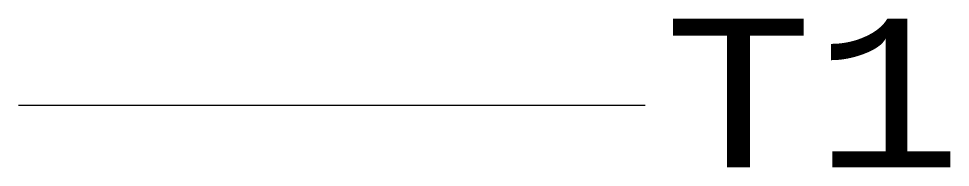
# Model space of a CAD drawing. Header units: millimetres. Extents: x 332.5 to 341.89, y 175.91 to 177.41.
import ezdxf
from ezdxf.enums import TextEntityAlignment as Align

# ---------------------------------------------------------------- set-up
doc = ezdxf.new("R2010")
doc.units = ezdxf.units.MM
doc.styles.add('Courier', font='COUR.TTF', dxfattribs={"height": 1.5})

msp = doc.modelspace()

# ---------------------------------------------------------------- linework, layer by layer
at = {"color": 1}
msp.add_line((332.5029, 176.543), (338.8144, 176.543), dxfattribs=at)

# ---------------------------------------------------------------- texts
at = {"color": 7, "style": 'Courier'}
msp.add_attdef('T1', text='', height=1.5, dxfattribs=at).set_placement((339.0029, 176.6643), align=Align.MIDDLE_LEFT)

doc.saveas('drawing.dxf')
